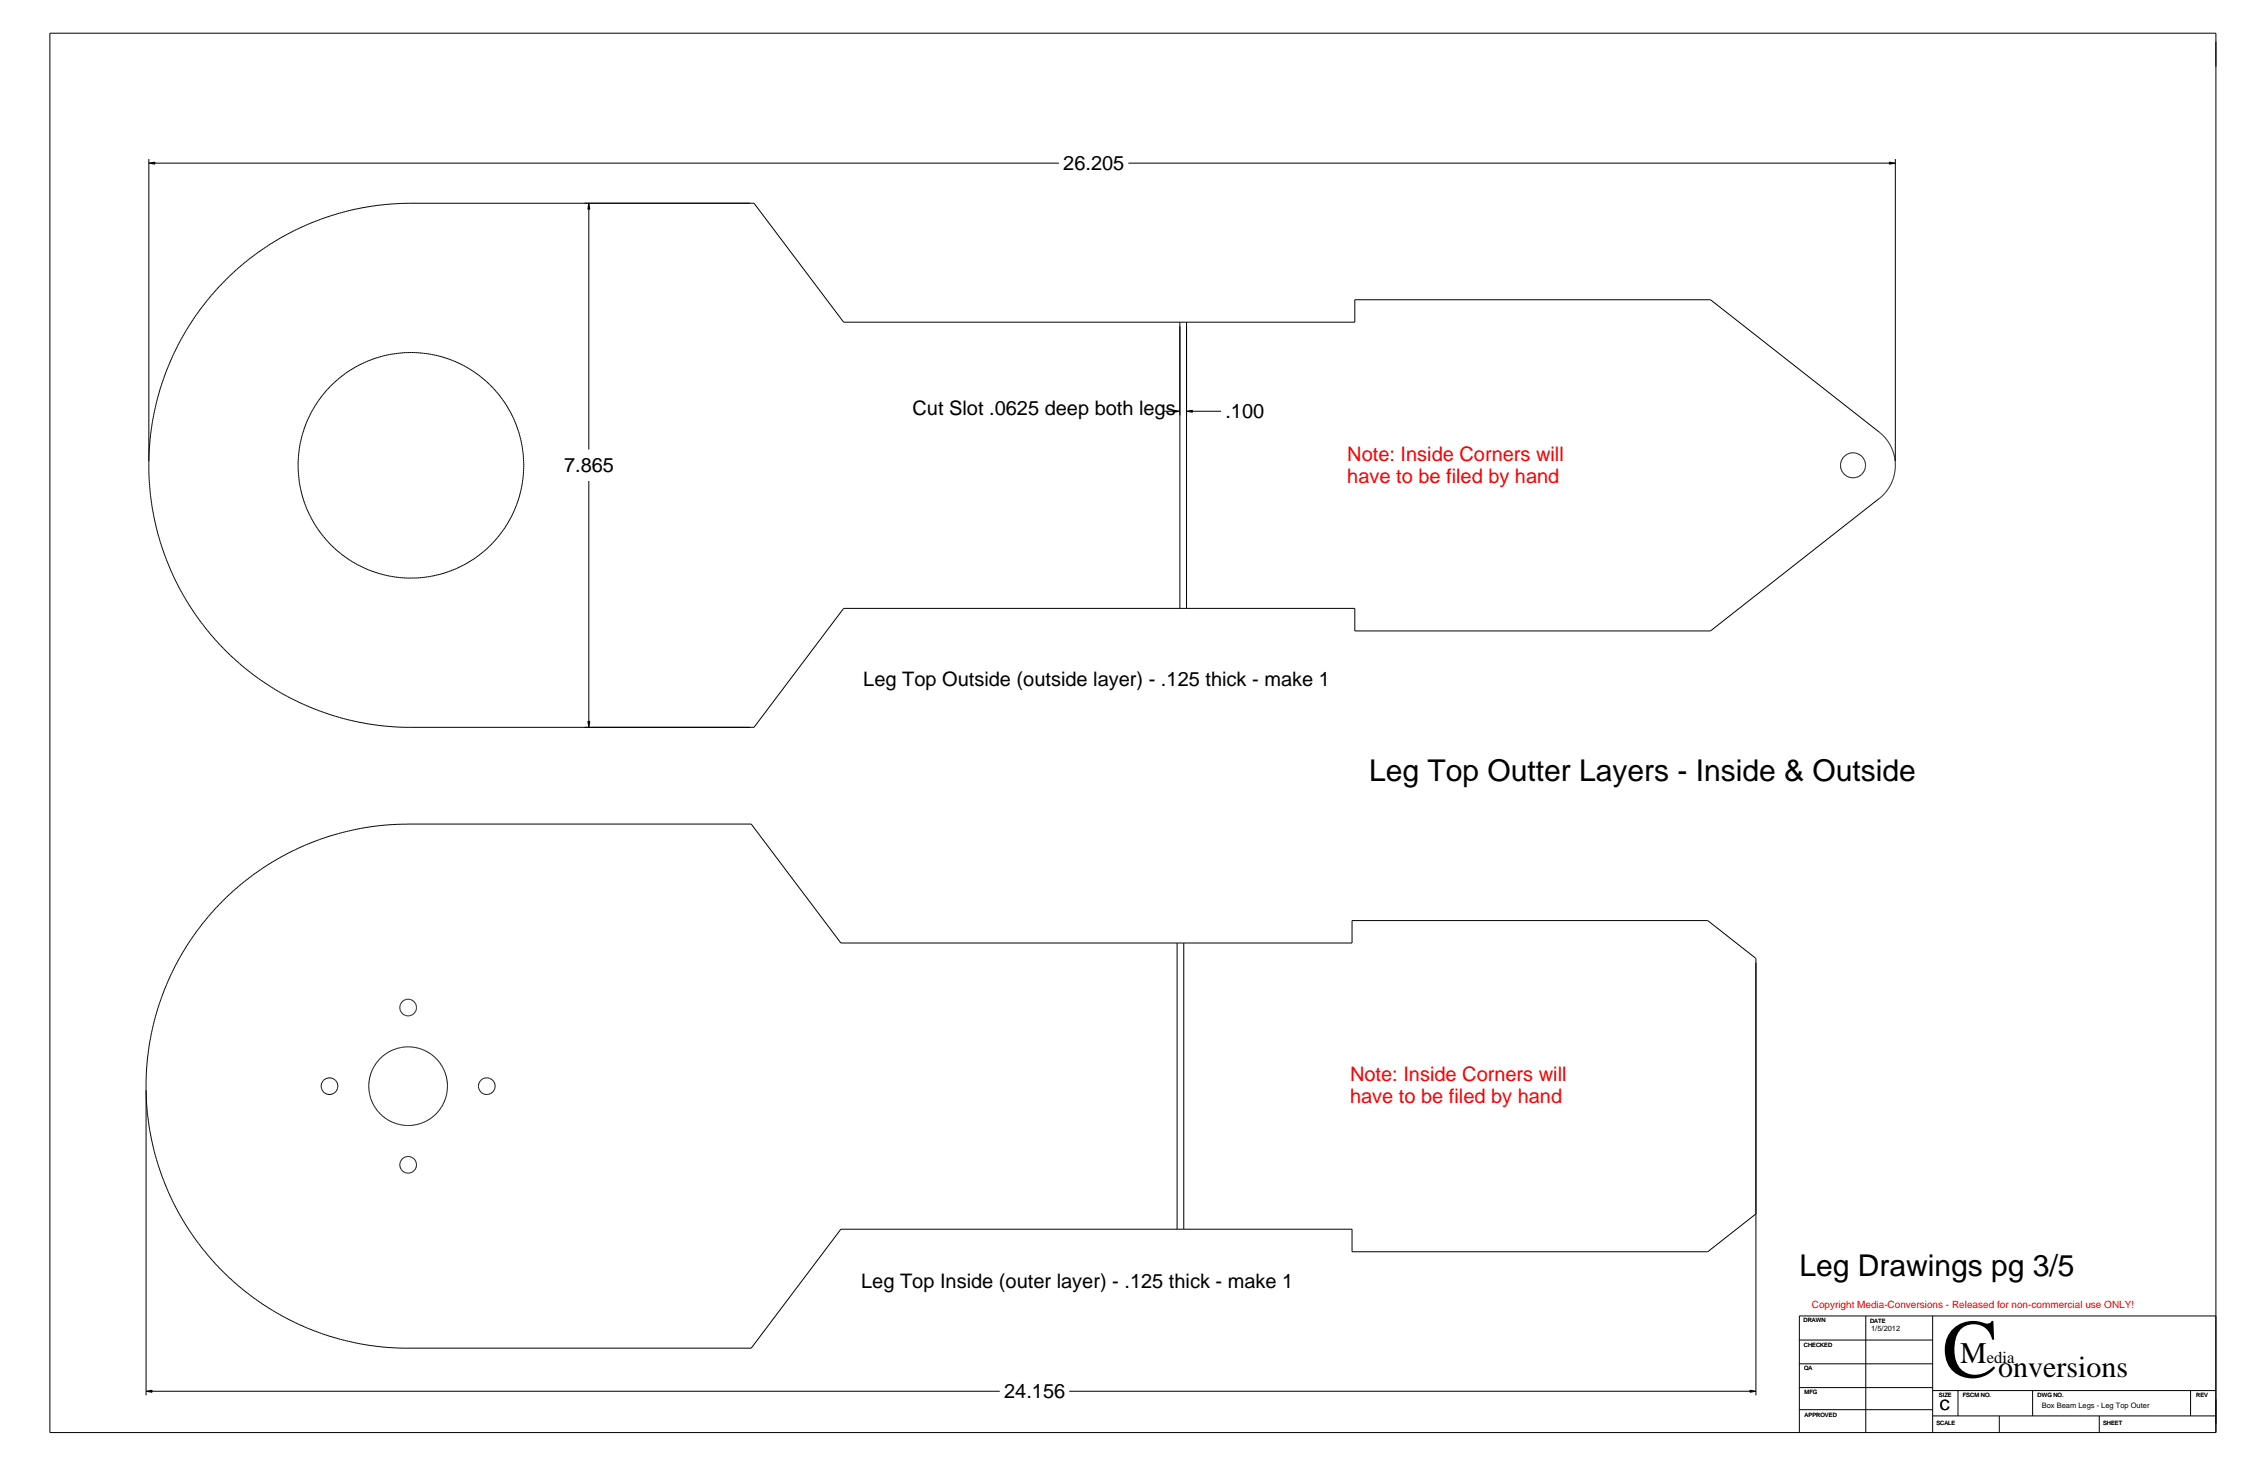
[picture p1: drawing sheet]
<svg xmlns="http://www.w3.org/2000/svg" width="864mm" height="559mm" viewBox="0 0 864 559" stroke-linecap="round" stroke-linejoin="round" font-family="sans-serif">
<defs><g id="words">
<text font-size="31.8" x="740.3" y="525">C</text>
<g font-size="11.4">
<text x="521.8" y="297.8">Leg Top Outter Layers - Inside &amp; Outside</text>
<text x="685.8" y="486.2">Leg Drawings pg 3/5</text>
<text x="747.1" y="519.6">M</text>
<text x="761.5" y="524.9">onversions</text>
</g>
<g font-size="7.6">
<text x="405.2" y="64.6">26.205</text>
<text x="347.8" y="158.1">Cut Slot .0625 deep both legs</text>
<text x="467" y="159.2">.100</text>
<text x="215" y="179.8">7.865</text>
<text x="329" y="261.5">Leg Top Outside (outside layer) - .125 thick - make 1</text>
<text x="328.2" y="491">Leg Top Inside (outer layer) - .125 thick - make 1</text>
<text x="382.7" y="532.8">24.156</text>
</g>
<g font-size="7.6" fill="#f00">
<text x="513.5" y="175.7">Note: Inside Corners will</text>
<text x="513.5" y="184.2">have to be filed by hand</text>
<text x="514.5" y="411.9">Note: Inside Corners will</text>
<text x="514.5" y="420.5">have to be filed by hand</text>
</g>
<text font-size="6.3" x="757.2" y="519.6">edia</text>
<text font-size="5.4" x="739.4" y="537.4">C</text>
<text font-size="3.8" fill="#f00" x="690.5" y="498.6">Copyright Media-Conversions - Released for non-commercial use ONLY!</text>
<g font-size="2.8">
<text x="713.1" y="507.3">1/5/2012</text>
<text x="778.2" y="536.6">Box Beam Legs - Leg Top Outer</text>
</g>
<g font-size="2.2">
<text x="687.4" y="504.1">DRAWN</text>
<text x="712.7" y="504.2">DATE</text>
<text x="687.5" y="513.3">CHECKED</text>
<text x="687.5" y="522.3">QA</text>
<text x="687.7" y="531.5">MFG</text>
<text x="738.9" y="532.4">SIZE</text>
<text x="748.1" y="532.4">FSCM NO.</text>
<text x="776.6" y="532.4">DWG NO.</text>
<text x="837" y="532.4">REV</text>
<text x="687.7" y="540">APPROVED</text>
<text x="738" y="543.2">SCALE</text>
<text x="801.5" y="543.2">SHEET</text>
</g>
</g></defs>
<g fill="none" stroke="#000" stroke-width=".38">
<path d="M19 12.7h825.5v533.4h-825.5zM56.7 60.6v119.1l.2 4.5a104.6 104.6 0 0 0 4.7 24l1.8 5.1a100.3 100.3 0 0 0 8.5 17.1l3.5 5.1a98.5 98.5 0 0 0 23.7 23.6l5.2 3.3a101.9 101.9 0 0 0 17.1 8.4l5 1.8a103.5 103.5 0 0 0 23.3 4.4l4.6 .2h133.1l34.1-45.3h194.8v8.6h135.6l64.7-50.8 2.1-2.2 1.9-2.7 1.2-3.4 .5-3.3-.2-3.6-.9-3.1-1.7-3.2-2.2-2.5-65.4-51.4h-135.6v8.5h-194.8l-34.1-45.3h-132.3a92.9 92.9 0 0 0-15.3 1.4l-11.1 2.5-11.6 4.2-9.6 4.7-4.5 2.8-5.7 3.9a97.5 97.5 0 0 0-18.3 17.4l-4.1 5.5-3 4.5a100.7 100.7 0 0 0-15 46.1l-.2 4.6M56.7 62.2l2.3-.4v.8zM59 62.2h344.6M224.4 77.5l.4 2.3h-.8zM224.4 79.8v91.6M430 62.2h290M720 61.8l2.3 .4-2.3 .4zM722.3 60.6v115.2M449.7 122.8v109.1M452.2 122.8v109.1M443.3 156.8h4.1"/>
<path d="M447.4 156.4l2.3 .4-2.3 .3zM452.2 156.8l2.3-.4v.7zM454.5 156.8h10.9M224.4 183.3v91.7M224 275h.8l-.4 2.2zM448.6 359.5v109M451.1 359.5v109M55.7 416.3l.1 2.3a99.3 99.3 0 0 0 9.9 39.1l6 10.6 3 4.4 4.8 6a100.3 100.3 0 0 0 63.8 34.5l9.9 .7h133.1l34.2-45.4h194.8v8.6h135.5l18.4-14.4M685.8 519.9h50.8M685.8 510.8h50.8M711.1 501.6v44.5M736.6 501.6v44.5"/>
<path d="M844.5 501.6h-158.7v44.5M55.7 531.9v-120.2a100.7 100.7 0 0 1 10-41.3l4-7.4 3.7-5.8 4.1-5.5 6.1-6.9a99.8 99.8 0 0 1 55.2-29.2l7.6-1.1 9.1-.4h130.8l34.2 45.4h194.8v-8.6h135.5l18.4 14.4v166.6M55.7 530.3l2.3-.4v.8zM58 530.3h323M407.5 530.3h259.4M666.9 529.9l2.3 .4-2.3 .4zM685.8 528.9h50.8M685.8 537.3h50.8M736.6 539.7h107.9M736.6 530.1h107.9M746.2 530.1v9.6M762 539.7v6.4"/>
<path d="M774.7 530.1v9.6M800.1 539.7v6.4M834.9 530.1v9.6"/>
<circle cx="156.6" cy="177.4" r="43"/>
<circle cx="706.2" cy="177.4" r="4.8"/>
<circle cx="155.5" cy="384.1" r="3.2"/>
<circle cx="125.6" cy="414" r="3.2"/>
<circle cx="155.5" cy="414" r="15"/>
<circle cx="185.5" cy="414" r="3.2"/>
<circle cx="155.6" cy="444" r="3.2"/>
</g>
<g fill="#000">
<path d="M720 61.8l2.3 .4-2.3 .4zM447.4 156.4l2.3 .4-2.3 .3zM666.9 530l2.3 .3-2.3 .4z"/>
<path d="M56.7 62.2l2.3-.4v.8z" fill-rule="evenodd"/>
<path d="M224.4 77.5l.4 2.3h-.7z" fill-rule="evenodd"/>
<path d="M452.2 156.8l2.3-.4v.7z" fill-rule="evenodd"/>
<path d="M224 275h.8l-.4 2.2z" fill-rule="evenodd"/>
<path d="M55.7 530.3l2.3-.3v.7z" fill-rule="evenodd"/>
</g>
<use href="#words"/>
</svg>
